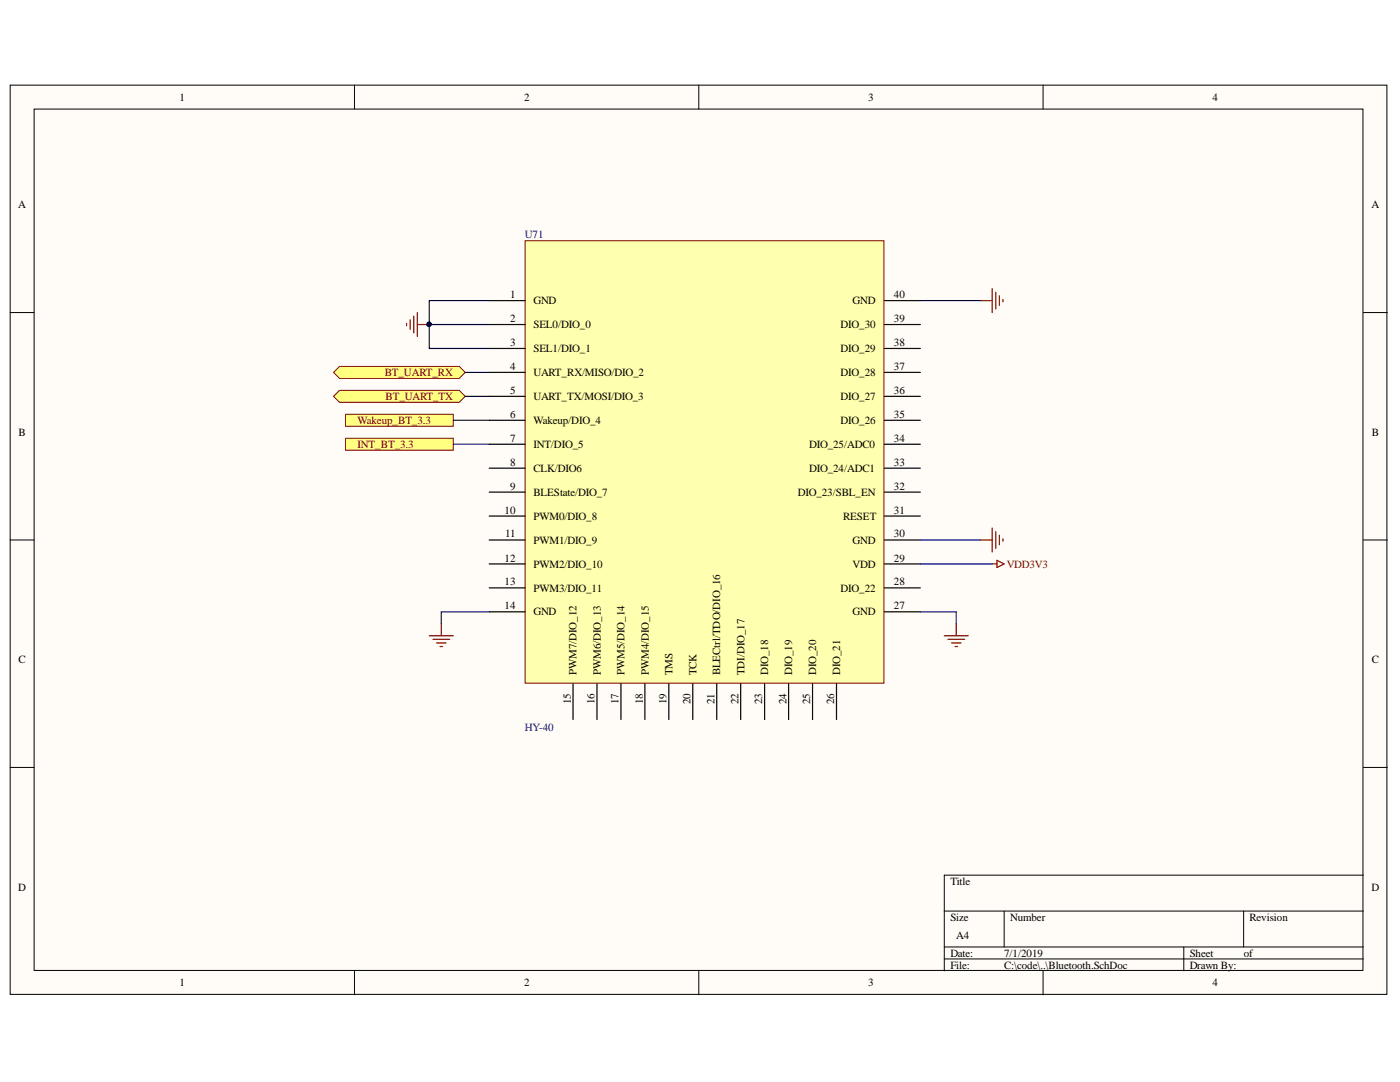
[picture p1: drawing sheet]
<svg xmlns="http://www.w3.org/2000/svg" width="279mm" height="216mm" viewBox="0 0 279 216" stroke-linecap="round" stroke-linejoin="round" font-family="sans-serif">
<defs><g id="words">
<g font-size="2.2">
<text x="35.9" y="20.1">1</text>
<text x="104.6" y="20.1">2</text>
<text x="173.3" y="20.1">3</text>
<text x="242" y="20.1">4</text>
<text x="3.6" y="41.6">A</text>
<text x="273.7" y="41.6">A</text>
<text x="101.8" y="59.5">1</text>
<text x="178.4" y="59.5">40</text>
<text x="101.8" y="64.3">2</text>
<text x="106.5" y="60.7">GND</text>
<text x="106.5" y="65.5">SEL0/DIO_0</text>
<text x="167.8" y="65.5">DIO_30</text>
<text x="170.1" y="60.7">GND</text>
<text x="178.4" y="64.3">39</text>
<text x="101.8" y="69">3</text>
<text x="106.5" y="70.2">SEL1/DIO_1</text>
<text x="167.8" y="70.2">DIO_29</text>
<text x="178.4" y="69">38</text>
<text x="101.8" y="73.9">4</text>
<text x="106.5" y="75">UART_RX/MISO/DIO_2</text>
<text x="167.8" y="75">DIO_28</text>
<text x="178.4" y="73.9">37</text>
<text x="101.8" y="78.6">5</text>
<text x="101.8" y="83.4">6</text>
<text x="106.5" y="79.8">UART_TX/MOSI/DIO_3</text>
<text x="167.8" y="79.8">DIO_27</text>
<text x="178.4" y="83.4">35</text>
<text x="178.4" y="78.6">36</text>
<text x="3.7" y="87">B</text>
<text x="101.8" y="88.1">7</text>
<text x="106.5" y="84.6">Wakeup/DIO_4</text>
<text x="106.5" y="89.3">INT/DIO_5</text>
<text x="161.5" y="89.3">DIO_25/ADC0</text>
<text x="167.8" y="84.6">DIO_26</text>
<text x="178.4" y="88.1">34</text>
<text x="273.8" y="87">B</text>
<text x="101.8" y="93">8</text>
<text x="106.5" y="94.1">CLK/DIO6</text>
<text x="161.5" y="94.1">DIO_24/ADC1</text>
<text x="178.4" y="93">33</text>
<text x="101.8" y="97.7">9</text>
<text x="106.5" y="99">BLEState/DIO_7</text>
<text x="159.2" y="99">DIO_23/SBL_EN</text>
<text x="178.4" y="97.7">32</text>
<text x="100.7" y="102.5">10</text>
<text x="100.8" y="107.2">11</text>
<text x="106.5" y="103.7">PWM0/DIO_8</text>
<text x="168.3" y="103.7">RESET</text>
<text x="178.4" y="107.2">30</text>
<text x="178.4" y="102.5">31</text>
<text x="100.7" y="112.1">12</text>
<text x="106.5" y="108.5">PWM1/DIO_9</text>
<text x="106.5" y="113.2">PWM2/DIO_10</text>
<text x="170.1" y="113.2">VDD</text>
<text x="170.1" y="108.5">GND</text>
<text x="178.4" y="112.1">29</text>
<text x="100.7" y="116.8">13</text>
<text x="106.5" y="118.1">PWM3/DIO_11</text>
<text x="167.8" y="118.1">DIO_22</text>
<text x="178.4" y="116.8">28</text>
<text x="100.7" y="121.6">14</text>
<text x="106.5" y="122.8">GND</text>
<text x="170.1" y="122.8">GND</text>
<text x="178.4" y="121.6">27</text>
<text x="3.7" y="132.3">C</text>
<text x="115.1" y="134.7" transform="rotate(-90 115.1 134.7)">PWM7/DIO_12</text>
<text x="119.9" y="134.7" transform="rotate(-90 119.9 134.7)">PWM6/DIO_13</text>
<text x="124.6" y="134.7" transform="rotate(-90 124.6 134.7)">PWM5/DIO_14</text>
<text x="129.5" y="134.7" transform="rotate(-90 129.5 134.7)">PWM4/DIO_15</text>
<text x="134.2" y="134.7" transform="rotate(-90 134.2 134.7)">TMS</text>
<text x="139" y="134.7" transform="rotate(-90 139 134.7)">TCK</text>
<text x="143.7" y="134.7" transform="rotate(-90 143.7 134.7)">BLECtrl/TDO/DIO_16</text>
<text x="148.6" y="134.7" transform="rotate(-90 148.6 134.7)">TDI/DIO_17</text>
<text x="153.3" y="134.7" transform="rotate(-90 153.3 134.7)">DIO_18</text>
<text x="158.1" y="134.7" transform="rotate(-90 158.1 134.7)">DIO_19</text>
<text x="162.9" y="134.7" transform="rotate(-90 162.9 134.7)">DIO_20</text>
<text x="167.7" y="134.7" transform="rotate(-90 167.7 134.7)">DIO_21</text>
<text x="273.8" y="132.3">C</text>
<text x="113.9" y="140.5" transform="rotate(-90 113.9 140.5)">15</text>
<text x="118.6" y="140.5" transform="rotate(-90 118.6 140.5)">16</text>
<text x="123.5" y="140.5" transform="rotate(-90 123.5 140.5)">17</text>
<text x="128.3" y="140.5" transform="rotate(-90 128.3 140.5)">18</text>
<text x="133" y="140.5" transform="rotate(-90 133 140.5)">19</text>
<text x="137.8" y="140.5" transform="rotate(-90 137.8 140.5)">20</text>
<text x="142.6" y="140.5" transform="rotate(-90 142.6 140.5)">21</text>
<text x="147.4" y="140.5" transform="rotate(-90 147.4 140.5)">22</text>
<text x="152.1" y="140.5" transform="rotate(-90 152.1 140.5)">23</text>
<text x="156.9" y="140.5" transform="rotate(-90 156.9 140.5)">24</text>
<text x="161.7" y="140.5" transform="rotate(-90 161.7 140.5)">25</text>
<text x="166.5" y="140.5" transform="rotate(-90 166.5 140.5)">26</text>
<text x="3.6" y="177.7">D</text>
<text x="189.7" y="176.5">Title</text>
<text x="273.7" y="177.7">D</text>
<text x="189.7" y="183.7">Size</text>
<text x="201.6" y="183.7">Number</text>
<text x="249.4" y="183.7">Revision</text>
<text x="189.7" y="190.9">Date:</text>
<text x="190.8" y="187.3">A4</text>
<text x="200.4" y="190.9">7/1/2019</text>
<text x="237.4" y="190.9">Sheet</text>
<text x="248.2" y="190.9">of</text>
<text x="35.9" y="196.8">1</text>
<text x="104.6" y="196.8">2</text>
<text x="173.3" y="196.8">3</text>
<text x="189.7" y="193.3">File:</text>
<text x="200.4" y="193.3">C:\code\..\Bluetooth.SchDoc</text>
<text x="237.4" y="193.3">Drawn By:</text>
<text x="242" y="196.8">4</text>
</g>
<g font-size="2.2" fill="#000080">
<text x="104.8" y="47.6">U71</text>
<text x="104.8" y="145.9">HY-40</text>
</g>
<g font-size="2.2" fill="#800000">
<text x="76.8" y="75">BT_UART_RX</text>
<text x="76.9" y="79.8">BT_UART_TX</text>
<text x="71.4" y="84.6">Wakeup_BT_3.3</text>
<text x="71.4" y="89.3">INT_BT_3.3</text>
<text x="200.9" y="113.2">VDD3V3</text>
</g>
</g></defs>
<g fill="#fffcf8" stroke="#000" stroke-width=".2">
<path d="M2 17h274.8v181.4h-274.8z"/>
<path d="M6.8 21.8h265.2v171.8h-265.2z"/>
</g>
<g fill="none" stroke="#000" stroke-width=".2">
<path d="M70.7 17v4.8M139.5 17v4.8M208.2 17v4.8M2 62.4h4.8M272.1 62.4h4.8M2 107.7h4.8M272.1 107.7h4.8M2 153.1h4.8M272.1 153.1h4.8M272.1 174.6h-83.6v19.1M70.7 193.7v4.8M139.5 193.7v4.8"/>
<path d="M188.5 181.8h83.6M188.5 189h83.6M188.5 191.3h83.6M200.4 181.8v7.2M208.2 193.7v4.8M236.3 189v4.7M248.2 181.8v7.2"/>
</g>
<path d="M104.8 48h71.6v88.3h-71.6z" fill="#ffffb0" stroke="#800000" stroke-width=".2"/>
<g fill="none" stroke="#000" stroke-width=".24">
<path d="M97.6 60h7.2M176.5 60h7.2M97.6 64.8h7.2M97.6 69.5h7.2M97.6 74.3h7.2M97.6 79.1h7.2M176.5 64.8h7.2M176.5 69.5h7.2M176.5 74.3h7.2M176.5 79.1h7.2M97.6 83.9h7.2M97.6 88.6h7.2"/>
<path d="M97.6 93.4h7.2M97.6 98.2h7.2M176.5 83.9h7.2M176.5 88.6h7.2M176.5 93.4h7.2M176.5 98.2h7.2M97.6 103h7.2M97.6 107.7h7.2M97.6 112.5h7.2M97.6 117.3h7.2M176.5 103h7.2M176.5 107.7h7.2"/>
<path d="M176.5 112.5h7.2M176.5 117.3h7.2M97.6 122.1h7.2M114.4 136.4v7.2M119.1 136.4v7.2M123.9 136.4v7.2M128.7 136.4v7.2M133.5 136.4v7.2M138.3 136.4v7.2M143 136.4v7.2M147.8 136.4v7.2M152.6 136.4v7.2"/>
<path d="M157.4 136.4v7.2M162.2 136.4v7.2M166.9 136.4v7.2M176.5 122.1h7.2"/>
</g>
<path d="M81.1 64.5v.5M81.9 63.8v1.9M82.6 63.1v3.3M83.3 62.4v4.7M83.3 64.8h2.4" fill="none" stroke="#800000" stroke-width=".24"/>
<circle cx="85.6" cy="64.7" r=".43" fill="#000080" stroke="#000080" stroke-width=".2"/>
<g fill="#ffff80" stroke="#800000" stroke-width=".2">
<path d="M66.6 74.3l1.2-1.2h23.9l1.2 1.2-1.2 1.2h-23.9z" fill-rule="evenodd"/>
<path d="M66.6 79.1l1.2-1.2h23.9l1.2 1.2-1.2 1.2h-23.9z" fill-rule="evenodd"/>
</g>
<g fill="none" stroke="#800000" stroke-width=".24">
<path d="M195.6 60h2.4M198 57.6v4.8M198.7 58.3v3.4M199.4 59v1.9M200.2 59.7v.5M195.6 107.7h2.4M198 105.4v4.7M198 112.5h1M198.7 106.1v3.3M199 111.8l1.4 .7-1.4 .7zM199.4 106.8v1.9M200.2 107.5v.5"/>
<path d="M85.7 126.9h4.8M86.4 127.6h3.3M87.1 128.3h1.9M87.8 129h.5M88.1 124.5v2.4M188.5 126.9h4.7M189.2 127.6h3.3M189.9 128.3h1.9M190.6 129h.5M190.8 124.5v2.4"/>
</g>
<g fill="#ffff80" stroke="#800000" stroke-width=".2">
<path d="M69 82.7h21.5v2.4h-21.5z" fill-rule="evenodd"/>
<path d="M69 87.4h21.5v2.4h-21.5z" fill-rule="evenodd"/>
</g>
<path d="M97.6 60h-11.9v4.8h11.9M183.7 60h11.9M85.7 64.8v4.7h11.9M92.9 79.1h4.7M92.9 74.3h4.7M90.5 83.9h7.1M90.5 88.6h7.1M183.7 107.7h11.9M183.7 112.5h14.3M97.6 122.1h-9.5v2.4M183.7 122.1h7.1v2.4" fill="none" stroke="#000080" stroke-width=".24"/>
<circle cx="85.6" cy="64.7" r=".43" fill="#000080" stroke="#000080" stroke-width=".2"/>
<use href="#words"/>
</svg>
